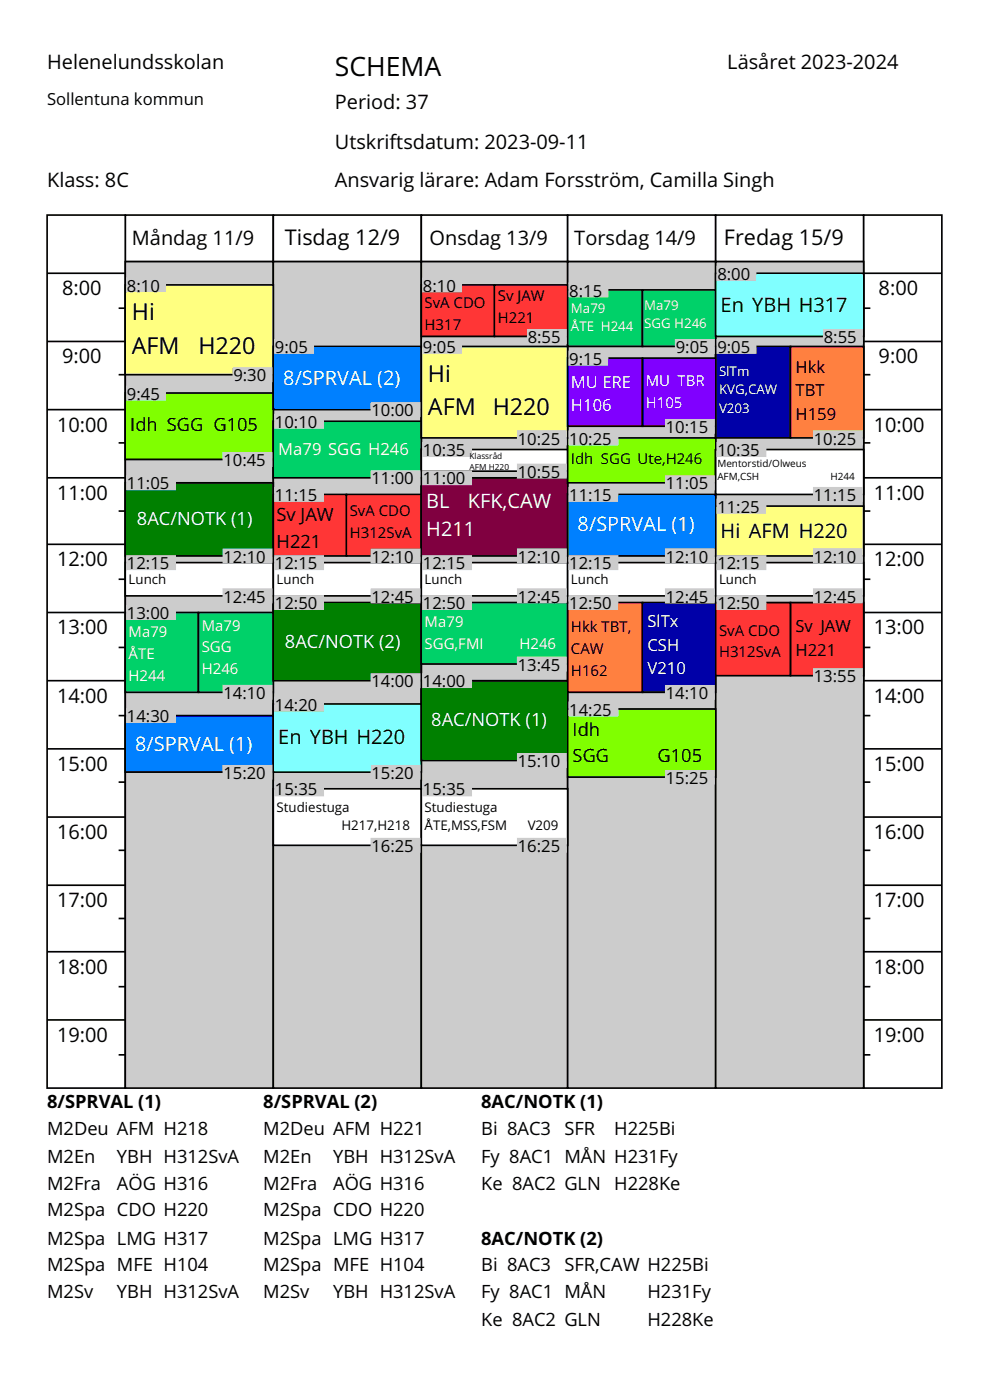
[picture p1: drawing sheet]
<svg xmlns="http://www.w3.org/2000/svg" width="210mm" height="297mm" viewBox="0 0 210 297" stroke-linecap="round" stroke-linejoin="round" font-family="sans-serif">
<defs><g id="words">
<text font-size="5.6" x="71" y="16.2">SCHEMA</text>
<g font-size="4.9">
<text x="28" y="68">Hi</text>
<text x="28" y="75">AFM</text>
<text x="42.1" y="75">H220</text>
<text x="90.8" y="81">Hi</text>
<text x="90.8" y="88.1">AFM</text>
<text x="104.5" y="88.1">H220</text>
</g>
<g font-size="4.6">
<text x="60.4" y="52.1">Tisdag 12/9</text>
<text x="153.6" y="52.1">Fredag 15/9</text>
</g>
<g font-size="4.2">
<text x="10" y="14.7">Helenelundsskolan</text>
<text x="154.3" y="14.7">Läsåret 2023-2024</text>
<text x="71" y="23.1">Period: 37</text>
<text x="71" y="31.6">Utskriftsdatum: 2023-09-11</text>
<text x="10" y="39.7">Klass: 8C</text>
<text x="71" y="39.7">Ansvarig lärare: Adam Forsström, Camilla Singh</text>
<text x="28" y="52">Måndag 11/9</text>
<text x="91.1" y="52">Onsdag 13/9</text>
<text x="121.8" y="52">Torsdag 14/9</text>
<text x="13.2" y="62.6">8:00</text>
<text x="186.4" y="62.6">8:00</text>
<text x="152.9" y="66.2">En YBH H317</text>
<text x="13.2" y="77.1">9:00</text>
<text x="186.4" y="77.1">9:00</text>
<text x="12.1" y="91.6">10:00</text>
<text x="185.3" y="91.6">10:00</text>
<text x="12.1" y="106">11:00</text>
<text x="185.3" y="106">11:00</text>
<text x="152.9" y="114.1">Hi AFM H220</text>
<text x="12.1" y="120.1">12:00</text>
<text x="185.3" y="120.1">12:00</text>
<text x="12.1" y="134.6">13:00</text>
<text x="185.3" y="134.6">13:00</text>
<text x="12.1" y="149.1">14:00</text>
<text x="185.3" y="149.1">14:00</text>
<text x="59" y="157.9">En YBH H220</text>
<text x="12.1" y="163.5">15:00</text>
<text x="185.3" y="163.5">15:00</text>
<text x="12.1" y="178">16:00</text>
<text x="185.3" y="178">16:00</text>
<text x="12.1" y="192.5">17:00</text>
<text x="185.3" y="192.5">17:00</text>
<text x="12.1" y="206.6">18:00</text>
<text x="185.3" y="206.6">18:00</text>
<text x="12.1" y="221">19:00</text>
<text x="185.3" y="221">19:00</text>
</g>
<g font-size="4.2" fill="#fff">
<text x="60.1" y="81.7">8/SPRVAL (2)</text>
<text x="90.4" y="107.8">BL</text>
<text x="99.2" y="107.8">KFK,CAW</text>
<text x="90.4" y="113.8">H211</text>
<text x="122.5" y="112.7">8/SPRVAL (1)</text>
<text x="28.7" y="159.3">8/SPRVAL (1)</text>
</g>
<g font-size="3.9">
<text x="27.6" y="91.5">Idh SGG G105</text>
<text x="58.7" y="110.6">Sv JAW</text>
<text x="58.7" y="116.2">H221</text>
<text x="121.5" y="156.1">Idh</text>
<text x="121.5" y="161.7">SGG</text>
<text x="139.5" y="161.7">G105</text>
<text x="10" y="235.1">8/SPRVAL (1)</text>
<text x="55.9" y="235.1">8/SPRVAL (2)</text>
<text x="102.1" y="235.1">8AC/NOTK (1)</text>
<text x="10" y="240.7">M2Deu AFM H218</text>
<text x="55.9" y="240.7">M2Deu AFM H221</text>
<text x="102.1" y="240.7">Bi 8AC3</text>
<text x="119.7" y="240.7">SFR</text>
<text x="130.3" y="240.7">H225Bi</text>
<text x="10" y="246.7">M2En</text>
<text x="24.8" y="246.7">YBH H312SvA</text>
<text x="55.9" y="246.7">M2En</text>
<text x="70.7" y="246.7">YBH H312SvA</text>
<text x="102.1" y="246.7">Fy 8AC1 MÅN H231Fy</text>
<text x="10" y="252.4">M2Fra</text>
<text x="24.8" y="252.4">AÖG H316</text>
<text x="55.9" y="252.4">M2Fra</text>
<text x="70.7" y="252.4">AÖG H316</text>
<text x="102.1" y="252.4">Ke 8AC2 GLN</text>
<text x="130.3" y="252.4">H228Ke</text>
<text x="10" y="258">M2Spa CDO H220</text>
<text x="55.9" y="258">M2Spa CDO H220</text>
<text x="10" y="264">M2Spa LMG H317</text>
<text x="10" y="269.7">M2Spa MFE H104</text>
<text x="55.9" y="264">M2Spa LMG H317</text>
<text x="55.9" y="269.7">M2Spa MFE H104</text>
<text x="102.1" y="264">8AC/NOTK (2)</text>
<text x="102.1" y="269.7">Bi 8AC3</text>
<text x="119.7" y="269.7">SFR,CAW H225Bi</text>
<text x="10" y="275.3">M2Sv</text>
<text x="24.8" y="275.3">YBH H312SvA</text>
<text x="55.9" y="275.3">M2Sv</text>
<text x="70.7" y="275.3">YBH H312SvA</text>
<text x="102.1" y="275.3">Fy 8AC1 MÅN</text>
<text x="137.3" y="275.3">H231Fy</text>
<text x="102.1" y="281.3">Ke 8AC2 GLN</text>
<text x="137.3" y="281.3">H228Ke</text>
</g>
<g font-size="3.9" fill="#fff">
<text x="29" y="111.3">8AC/NOTK (1)</text>
<text x="60.4" y="137.4">8AC/NOTK (2)</text>
<text x="91.5" y="154">8AC/NOTK (1)</text>
</g>
<g font-size="3.5">
<text x="10" y="22.3">Sollentuna kommun</text>
<text x="152.2" y="59.4">8:00</text>
<text x="26.9" y="61.9">8:10</text>
<text x="89.7" y="61.9">8:10</text>
<text x="120.8" y="62.9">8:15</text>
<text x="58.3" y="74.9">9:05</text>
<text x="89.7" y="74.9">9:05</text>
<text x="111.9" y="72.8">8:55</text>
<text x="120.8" y="77.4">9:15</text>
<text x="143.3" y="74.9">9:05</text>
<text x="152.2" y="74.9">9:05</text>
<text x="174.7" y="72.8">8:55</text>
<text x="49.5" y="80.9">9:30</text>
<text x="168.7" y="79.1">Hkk</text>
<text x="26.9" y="84.8">9:45</text>
<text x="78.8" y="88.3">10:00</text>
<text x="168.7" y="84.1">TBT</text>
<text x="168.7" y="89">H159</text>
<text x="58.3" y="90.8">10:10</text>
<text x="109.8" y="94.3">10:25</text>
<text x="120.8" y="94.3">10:25</text>
<text x="141.2" y="91.8">10:15</text>
<text x="172.6" y="94.3">10:25</text>
<text x="47.4" y="98.9">10:45</text>
<text x="89.7" y="96.8">10:35</text>
<text x="109.8" y="101.4">10:55</text>
<text x="152.2" y="96.8">10:35</text>
<text x="26.9" y="103.8">11:05</text>
<text x="58.3" y="106.3">11:15</text>
<text x="78.8" y="102.8">11:00</text>
<text x="89.7" y="102.8">11:00</text>
<text x="120.8" y="106.3">11:15</text>
<text x="141.2" y="103.8">11:05</text>
<text x="172.6" y="106.3">11:15</text>
<text x="152.2" y="108.8">11:25</text>
<text x="47.4" y="119.4">12:10</text>
<text x="78.8" y="119.4">12:10</text>
<text x="109.8" y="119.4">12:10</text>
<text x="141.2" y="119.4">12:10</text>
<text x="172.6" y="119.4">12:10</text>
<text x="26.9" y="120.8">12:15</text>
<text x="58.3" y="120.8">12:15</text>
<text x="89.7" y="120.8">12:15</text>
<text x="120.8" y="120.8">12:15</text>
<text x="152.2" y="120.8">12:15</text>
<text x="26.9" y="131.3">13:00</text>
<text x="47.4" y="127.8">12:45</text>
<text x="58.3" y="129.2">12:50</text>
<text x="78.8" y="127.8">12:45</text>
<text x="89.7" y="129.2">12:50</text>
<text x="109.8" y="127.8">12:45</text>
<text x="120.8" y="129.2">12:50</text>
<text x="141.2" y="127.8">12:45</text>
<text x="152.2" y="129.2">12:50</text>
<text x="172.6" y="127.8">12:45</text>
<text x="168.7" y="134.2">Sv JAW</text>
<text x="109.8" y="142.3">13:45</text>
<text x="168.7" y="139.1">H221</text>
<text x="47.4" y="148.3">14:10</text>
<text x="78.8" y="145.8">14:00</text>
<text x="89.7" y="145.8">14:00</text>
<text x="141.2" y="148.3">14:10</text>
<text x="172.6" y="144.8">13:55</text>
<text x="26.9" y="153.2">14:30</text>
<text x="58.3" y="150.8">14:20</text>
<text x="120.8" y="151.8">14:25</text>
<text x="47.4" y="165.2">15:20</text>
<text x="78.8" y="165.2">15:20</text>
<text x="109.8" y="162.7">15:10</text>
<text x="141.2" y="166.3">15:25</text>
<text x="58.3" y="168.7">15:35</text>
<text x="89.7" y="168.7">15:35</text>
<text x="78.8" y="180.7">16:25</text>
<text x="109.8" y="180.7">16:25</text>
</g>
<g font-size="3.5" fill="#fff">
<text x="121.1" y="82.3">MU ERE</text>
<text x="121.1" y="87.3">H106</text>
<text x="59" y="96.4">Ma79 SGG H246</text>
<text x="137.3" y="133.1">SlTx</text>
<text x="137.3" y="138.1">CSH</text>
<text x="137.3" y="143">V210</text>
</g>
<g font-size="3.2">
<text x="90.1" y="65.3">SvA CDO</text>
<text x="105.6" y="63.9">Sv JAW</text>
<text x="90.1" y="69.9">H317</text>
<text x="105.6" y="68.5">H221</text>
<text x="121.1" y="98.5">Idh SGG Ute,H246</text>
<text x="74.2" y="109.4">SvA CDO</text>
<text x="74.2" y="114">H312SvA</text>
<text x="121.1" y="134.1">Hkk TBT,</text>
<text x="152.5" y="134.8">SvA CDO</text>
<text x="121.1" y="138.7">CAW</text>
<text x="121.1" y="143.3">H162</text>
<text x="152.5" y="139.4">H312SvA</text>
</g>
<g font-size="3.2" fill="#fff">
<text x="137" y="81.9">MU TBR</text>
<text x="137" y="86.5">H105</text>
<text x="27.3" y="135.2">Ma79</text>
<text x="42.8" y="133.8">Ma79</text>
<text x="90.1" y="133.1">Ma79</text>
<text x="90.1" y="137.7">SGG,FMI</text>
<text x="110.2" y="137.7">H246</text>
<text x="27.3" y="139.8">ÅTE</text>
<text x="42.8" y="138.4">SGG</text>
<text x="42.8" y="143">H246</text>
<text x="27.3" y="144.4">H244</text>
</g>
<g font-size="2.8" fill="#fff">
<text x="136.6" y="65.7">Ma79</text>
<text x="121.1" y="66.4">Ma79</text>
<text x="121.1" y="70.2">ÅTE H244</text>
<text x="136.6" y="69.5">SGG H246</text>
<text x="152.5" y="79.8">SlTm</text>
<text x="152.5" y="83.7">KVG,CAW</text>
<text x="152.5" y="87.5">V203</text>
</g>
<g font-size="2.8">
<text x="27.3" y="123.9">Lunch</text>
<text x="58.7" y="123.9">Lunch</text>
<text x="90.1" y="123.9">Lunch</text>
<text x="121.1" y="123.9">Lunch</text>
<text x="152.5" y="123.9">Lunch</text>
<text x="58.7" y="172.2">Studiestuga</text>
<text x="90.1" y="172.2">Studiestuga</text>
<text x="72.4" y="176.1">H217,H218</text>
<text x="90.1" y="176.1">ÅTE,MSS,FSM</text>
<text x="111.9" y="176.1">V209</text>
</g>
<g font-size="2.1">
<text x="152.2" y="99.1">Mentorstid/Olweus</text>
<text x="152.2" y="101.9">AFM,CSH</text>
<text x="176.2" y="101.9">H244</text>
</g>
<g font-size="1.8">
<text x="99.6" y="97.3">Klassråd</text>
<text x="99.6" y="99.8">AFM H220</text>
</g>
</g></defs>
<g fill="#fff" stroke="#fff" stroke-width=".35">
<path d="M10 10h189.8v35.6h-189.8z"/>
<path d="M10 231.2h189.8v55.4h-189.8z"/>
</g>
<g fill="#fff" stroke="#000" stroke-width=".35">
<path d="M26.6 45.6h31.4v9.9h-31.4z"/>
<path d="M58 45.6h31.4v9.9h-31.4z"/>
<path d="M89.4 45.6h31v9.9h-31z"/>
<path d="M120.4 45.6h31.4v9.9h-31.4z"/>
<path d="M151.8 45.6h31.4v9.9h-31.4z"/>
<path d="M10 45.6h16.6v185.2h-16.6z"/>
</g>
<g fill="#ccc" stroke="#000" stroke-width=".35">
<path d="M26.6 55.5h31.4v175.3h-31.4z"/>
<path d="M58 55.5h31.4v175.3h-31.4z"/>
<path d="M89.4 55.5h31v175.3h-31z"/>
<path d="M120.4 55.5h31.4v175.3h-31.4z"/>
</g>
<path d="M183.2 45.6h16.6v185.2h-16.6z" fill="#fff" stroke="#000" stroke-width=".35"/>
<path d="M151.8 55.5h31.4v175.3h-31.4z" fill="#ccc" stroke="#000" stroke-width=".35"/>
<path d="M26.6 60.4h31.4v19.1h-31.4z" fill="#ffff80" stroke="#000" stroke-width=".35"/>
<path d="M26.6 83.4h31.4v14.1h-31.4z" fill="#80ff00" stroke="#000" stroke-width=".35"/>
<path d="M26.6 102.4h31.4v15.5h-31.4z" fill="#008000" stroke="#000" stroke-width=".35"/>
<path d="M26.6 119.4h31.4v7h-31.4z" fill="#fff" stroke="#000" stroke-width=".35"/>
<path d="M26.6 129.9h15.5v17h-15.5z" fill="#00d169" stroke="#000" stroke-width=".35"/>
<path d="M26.6 151.8h31.4v12h-31.4z" fill="#0080ff" stroke="#000" stroke-width=".35"/>
<path d="M42.1 129.9h15.9v17h-15.9z" fill="#00d169" stroke="#000" stroke-width=".35"/>
<path d="M58 73.5h31.4v13.4h-31.4z" fill="#0080ff" stroke="#000" stroke-width=".35"/>
<path d="M58 89.4h31.4v12h-31.4z" fill="#00d169" stroke="#000" stroke-width=".35"/>
<path d="M58 104.9h15.5v13h-15.5z" fill="#ff3636" stroke="#000" stroke-width=".35"/>
<path d="M58 119.4h31.4v7h-31.4z" fill="#fff" stroke="#000" stroke-width=".35"/>
<path d="M58 127.8h31.4v16.6h-31.4z" fill="#008000" stroke="#000" stroke-width=".35"/>
<path d="M58 149.3h31.4v14.5h-31.4z" fill="#80ffff" stroke="#000" stroke-width=".35"/>
<path d="M58 167.3h31.4v12h-31.4z" fill="#fff" stroke="#000" stroke-width=".35"/>
<g fill="#ff3636" stroke="#000" stroke-width=".35">
<path d="M73.5 104.9h15.9v13h-15.9z"/>
<path d="M89.4 60.4h15.5v11h-15.5z"/>
</g>
<path d="M89.4 73.5h31v19.4h-31z" fill="#ffff80" stroke="#000" stroke-width=".35"/>
<path d="M89.4 95.4h31v4.6h-31z" fill="#fff" stroke="#000" stroke-width=".35"/>
<path d="M89.4 101.4h31v16.5h-31z" fill="#800040" stroke="#000" stroke-width=".35"/>
<path d="M89.4 119.4h31v7h-31z" fill="#fff" stroke="#000" stroke-width=".35"/>
<path d="M89.4 127.8h31v13.1h-31z" fill="#00d169" stroke="#000" stroke-width=".35"/>
<path d="M89.4 144.4h31v16.9h-31z" fill="#008000" stroke="#000" stroke-width=".35"/>
<path d="M89.4 167.3h31v12h-31z" fill="#fff" stroke="#000" stroke-width=".35"/>
<path d="M104.9 60.4h15.5v11h-15.5z" fill="#ff3636" stroke="#000" stroke-width=".35"/>
<path d="M120.4 61.5h15.9v12h-15.9z" fill="#00d169" stroke="#000" stroke-width=".35"/>
<path d="M120.4 76h15.9v14.4h-15.9z" fill="#8000ff" stroke="#000" stroke-width=".35"/>
<path d="M120.4 92.9h31.4v9.5h-31.4z" fill="#80ff00" stroke="#000" stroke-width=".35"/>
<path d="M120.4 104.9h31.4v13h-31.4z" fill="#0080ff" stroke="#000" stroke-width=".35"/>
<path d="M120.4 119.4h31.4v7h-31.4z" fill="#fff" stroke="#000" stroke-width=".35"/>
<path d="M120.4 127.8h15.9v19.1h-15.9z" fill="#ff8040" stroke="#000" stroke-width=".35"/>
<path d="M120.4 150.4h31.4v14.5h-31.4z" fill="#80ff00" stroke="#000" stroke-width=".35"/>
<path d="M136.3 61.5h15.5v12h-15.5z" fill="#00d169" stroke="#000" stroke-width=".35"/>
<path d="M136.3 76h15.5v14.4h-15.5z" fill="#8000ff" stroke="#000" stroke-width=".35"/>
<path d="M136.3 127.8h15.5v19.1h-15.5z" fill="#0000a8" stroke="#000" stroke-width=".35"/>
<path d="M151.8 58h31.4v13.4h-31.4z" fill="#80ffff" stroke="#000" stroke-width=".35"/>
<path d="M151.8 73.5h15.9v19.4h-15.9z" fill="#0000a8" stroke="#000" stroke-width=".35"/>
<path d="M151.8 95.4h31.4v9.5h-31.4z" fill="#fff" stroke="#000" stroke-width=".35"/>
<path d="M151.8 107.4h31.4v10.5h-31.4z" fill="#ffff80" stroke="#000" stroke-width=".35"/>
<path d="M151.8 119.4h31.4v7h-31.4z" fill="#fff" stroke="#000" stroke-width=".35"/>
<path d="M151.8 127.8h15.9v15.5h-15.9z" fill="#ff3636" stroke="#000" stroke-width=".35"/>
<path d="M167.7 73.5h15.5v19.4h-15.5z" fill="#ff8040" stroke="#000" stroke-width=".35"/>
<path d="M167.7 127.8h15.5v15.5h-15.5z" fill="#ff3636" stroke="#000" stroke-width=".35"/>
<g fill="#ccc" stroke="#ccc" stroke-width=".35">
<path d="M26.9 101h10.3v2.8h-10.3z"/>
<path d="M47.4 116.5h10.2v2.9h-10.2z"/>
<path d="M26.9 150.4h10.3v2.8h-10.3z"/>
<path d="M47.4 162.4h10.2v2.8h-10.2z"/>
<path d="M26.9 59h8.1v2.9h-8.1z"/>
<path d="M49.5 78.1h8.1v2.8h-8.1z"/>
<path d="M26.9 82h8.1v2.8h-8.1z"/>
<path d="M47.4 96.1h10.2v2.8h-10.2z"/>
<path d="M26.9 117.9h10.3v2.9h-10.3z"/>
<path d="M47.4 125h10.2v2.8h-10.2z"/>
<path d="M26.9 128.5h10.3v2.8h-10.3z"/>
<path d="M47.4 145.5h10.2v2.8h-10.2z"/>
<path d="M58.3 72.1h8.1v2.8h-8.1z"/>
<path d="M78.8 85.5h10.2v2.8h-10.2z"/>
<path d="M58.3 126.4h10.3v2.8h-10.3z"/>
<path d="M78.8 143h10.2v2.8h-10.2z"/>
<path d="M58.3 88h10.3v2.8h-10.3z"/>
<path d="M78.8 100h10.2v2.8h-10.2z"/>
<path d="M58.3 103.5h10.3v2.8h-10.3z"/>
<path d="M78.8 116.5h10.2v2.9h-10.2z"/>
<path d="M58.3 117.9h10.3v2.9h-10.3z"/>
<path d="M78.8 125h10.2v2.8h-10.2z"/>
<path d="M58.3 147.9h10.3v2.9h-10.3z"/>
<path d="M78.8 162.4h10.2v2.8h-10.2z"/>
<path d="M58.3 165.9h10.3v2.8h-10.3z"/>
<path d="M78.8 177.9h10.2v2.8h-10.2z"/>
<path d="M89.7 143h10.3v2.8h-10.3z"/>
<path d="M109.8 159.9h10.3v2.8h-10.3z"/>
<path d="M89.7 59h8.1v2.9h-8.1z"/>
<path d="M111.9 70h8.2v2.8h-8.2z"/>
<path d="M89.7 72.1h8.1v2.8h-8.1z"/>
<path d="M109.8 91.5h10.3v2.8h-10.3z"/>
<path d="M89.7 94h10.3v2.8h-10.3z"/>
<path d="M109.8 98.5h10.3v2.9h-10.3z"/>
<path d="M89.7 100h10.3v2.8h-10.3z"/>
<path d="M109.8 116.5h10.3v2.9h-10.3z"/>
<path d="M89.7 117.9h10.3v2.9h-10.3z"/>
<path d="M109.8 125h10.3v2.8h-10.3z"/>
<path d="M89.7 126.4h10.3v2.8h-10.3z"/>
<path d="M109.8 139.5h10.3v2.8h-10.3z"/>
<path d="M89.7 165.9h10.3v2.8h-10.3z"/>
<path d="M109.8 177.9h10.3v2.8h-10.3z"/>
<path d="M120.8 103.5h10.2v2.8h-10.2z"/>
<path d="M141.2 116.5h10.3v2.9h-10.3z"/>
<path d="M120.8 60.1h8.1v2.8h-8.1z"/>
<path d="M143.3 72.1h8.2v2.8h-8.2z"/>
<path d="M120.8 74.6h8.1v2.8h-8.1z"/>
<path d="M141.2 89h10.3v2.8h-10.3z"/>
<path d="M120.8 91.5h10.2v2.8h-10.2z"/>
<path d="M141.2 101h10.3v2.8h-10.3z"/>
<path d="M120.8 117.9h10.2v2.9h-10.2z"/>
<path d="M141.2 125h10.3v2.8h-10.3z"/>
<path d="M120.8 126.4h10.2v2.8h-10.2z"/>
<path d="M141.2 145.5h10.3v2.8h-10.3z"/>
<path d="M120.8 149h10.2v2.8h-10.2z"/>
<path d="M141.2 163.5h10.3v2.8h-10.3z"/>
<path d="M152.2 56.6h8.1v2.8h-8.1z"/>
<path d="M174.7 70h8.2v2.8h-8.2z"/>
<path d="M152.2 72.1h8.1v2.8h-8.1z"/>
<path d="M172.6 91.5h10.3v2.8h-10.3z"/>
<path d="M152.2 94h10.2v2.8h-10.2z"/>
<path d="M172.6 103.5h10.3v2.8h-10.3z"/>
<path d="M152.2 105.9h10.2v2.9h-10.2z"/>
<path d="M172.6 116.5h10.3v2.9h-10.3z"/>
<path d="M152.2 117.9h10.2v2.9h-10.2z"/>
<path d="M172.6 125h10.3v2.8h-10.3z"/>
<path d="M152.2 126.4h10.2v2.8h-10.2z"/>
<path d="M172.6 141.9h10.3v2.9h-10.3z"/>
</g>
<g fill="none" stroke="#000" stroke-width=".35">
<path d="M10 58h16.6M183.2 58h16.6M10 72.4h16.6M25.2 65.4h1.4M25.2 79.5h1.4M183.2 65.4h1.4M183.2 72.4h16.6M183.2 79.5h1.4M10 86.9h16.6M25.2 94h1.4M183.2 86.9h16.6M183.2 94h1.4"/>
<path d="M10 101.4h16.6M10 115.5h16.6M25.2 108.4h1.4M183.2 101.4h16.6M183.2 108.4h1.4M183.2 115.5h16.6M10 129.9h16.6M25.2 122.9h1.4M25.2 137.3h1.4M183.2 122.9h1.4M183.2 129.9h16.6M183.2 137.3h1.4"/>
<path d="M10 144.4h16.6M10 158.9h16.6M25.2 151.8h1.4M183.2 144.4h16.6M183.2 151.8h1.4M183.2 158.9h16.6M10 173.3h16.6M25.2 165.9h1.4M183.2 165.9h1.4M183.2 173.3h16.6M10 187.8h16.6M25.2 180.4h1.4"/>
<path d="M25.2 194.9h1.4M183.2 180.4h1.4M183.2 187.8h16.6M183.2 194.9h1.4M10 201.9h16.6M10 216.4h16.6M25.2 209.3h1.4M183.2 201.9h16.6M183.2 209.3h1.4M183.2 216.4h16.6M25.2 223.8h1.4M183.2 223.8h1.4"/>
</g>
<use href="#words"/>
</svg>
